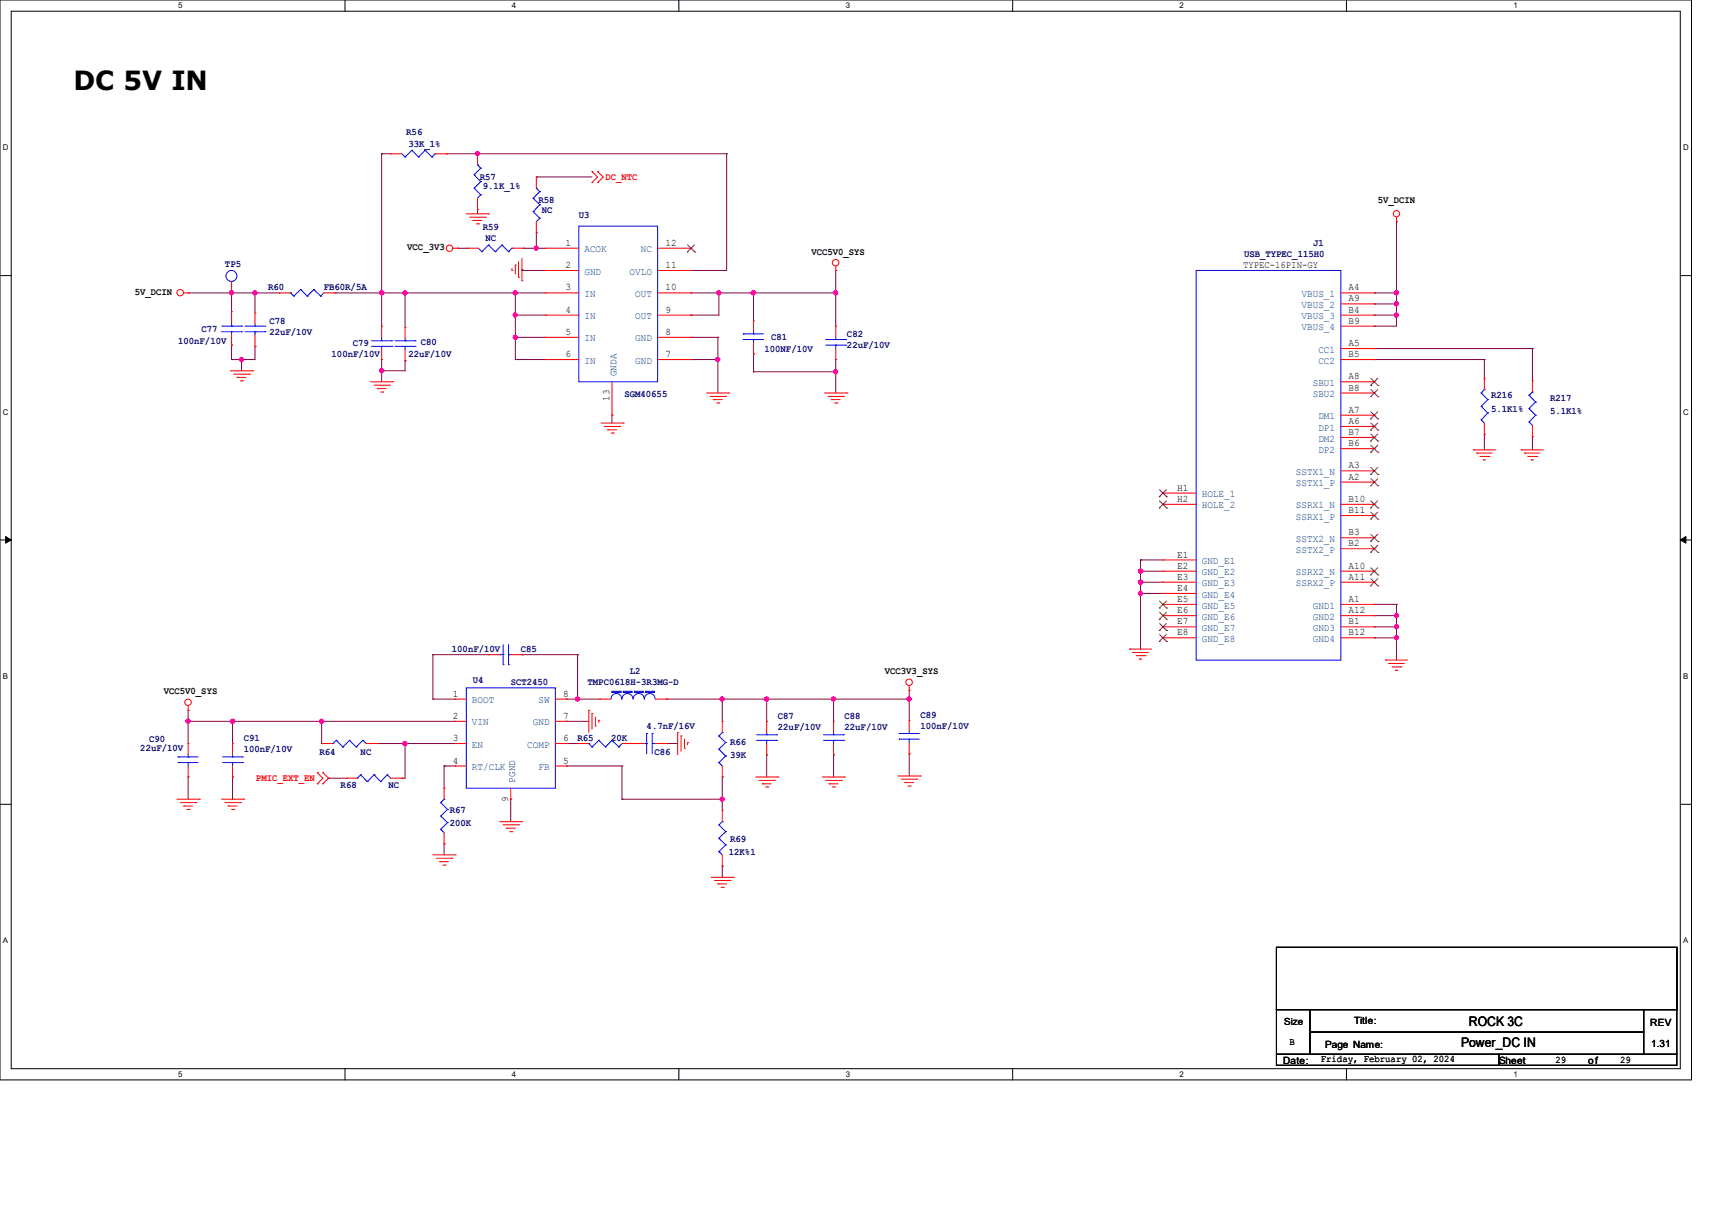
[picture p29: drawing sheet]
<svg xmlns="http://www.w3.org/2000/svg" width="297mm" height="210mm" viewBox="0 0 297 210" stroke-linecap="round" stroke-linejoin="round" font-family="sans-serif">
<defs><g id="words">
<text font-size="4.6" x="12.7" y="15.6">DC 5V IN</text>
<g font-size="2.3">
<text x="254.8" y="178">ROCK 3C</text>
<text x="253.5" y="181.6">Power_DC IN</text>
</g>
<g font-size="1.7" fill="#000080">
<text x="70.5" y="23.5">R56</text>
<text x="70.9" y="25.4">33K_1%</text>
<text x="83.2" y="31.2">R57</text>
<text x="83.8" y="32.8">9.1K_1%</text>
<text x="93.4" y="35.3">R58</text>
<text x="83.8" y="39.9">R59</text>
<text x="84.2" y="41.8">NC</text>
<text x="94" y="37">NC</text>
<text x="100.4" y="37.8">U3</text>
<text x="39" y="46.3">TP5</text>
<text x="215.8" y="44.5">USB_TYPEC_115H0</text>
<text x="227.8" y="42.6">J1</text>
<text x="46.5" y="50.3">R60</text>
<text x="56.2" y="50.3">FB60R/5A</text>
<text x="30.9" y="59.6">100nF/10V</text>
<text x="35" y="57.7">C77</text>
<text x="46.7" y="56.1">C78</text>
<text x="46.7" y="58">22uF/10V</text>
<text x="61.2" y="60">C79</text>
<text x="73" y="59.8">C80</text>
<text x="133.8" y="59">C81</text>
<text x="146.9" y="58.5">C82</text>
<text x="57.5" y="61.9">100nF/10V</text>
<text x="70.9" y="61.9">22uF/10V</text>
<text x="132.6" y="61.1">100NF/10V</text>
<text x="146.9" y="60.4">22uF/10V</text>
<text x="108.3" y="68.9">SGM40655</text>
<text x="258.7" y="69">R216</text>
<text x="258.7" y="71.4">5.1K1%</text>
<text x="268.9" y="69.5">R217</text>
<text x="268.9" y="71.8">5.1K1%</text>
<text x="78.4" y="113.1">100nF/10V</text>
<text x="90.3" y="113.1">C85</text>
<text x="82" y="118.5">U4</text>
<text x="88.6" y="118.9">SCT2450</text>
<text x="101.9" y="118.9">TMPC0618H-3R3MG-D</text>
<text x="109.3" y="116.9">L2</text>
<text x="135" y="124.7">C87</text>
<text x="146.5" y="124.7">C88</text>
<text x="159.7" y="124.5">C89</text>
<text x="24.3" y="130.3">22uF/10V</text>
<text x="25.9" y="128.7">C90</text>
<text x="42.3" y="128.5">C91</text>
<text x="42.3" y="130.4">100nF/10V</text>
<text x="55.4" y="130.8">R64</text>
<text x="62.6" y="130.8">NC</text>
<text x="100.2" y="128.5">R65</text>
<text x="106" y="128.5">20K</text>
<text x="112.2" y="126.4">4.7nF/16V</text>
<text x="113.5" y="130.8">C86</text>
<text x="126.7" y="129.3">R66</text>
<text x="126.7" y="131.4">39K</text>
<text x="135" y="126.6">22uF/10V</text>
<text x="146.5" y="126.6">22uF/10V</text>
<text x="159.7" y="126.4">100nF/10V</text>
<text x="59.1" y="136.6">R68</text>
<text x="67.4" y="136.6">NC</text>
<text x="78" y="141.1">R67</text>
<text x="78" y="143.2">200K</text>
<text x="126.5" y="148.2">12K%1</text>
<text x="126.7" y="146.1">R69</text>
</g>
<g font-size="1.7" fill="#f00">
<text x="105" y="31.2">DC_NTC</text>
<text x="44.4" y="135.5">PMIC_EXT_EN</text>
</g>
<g font-size="1.7">
<text x="239" y="35.3">5V_DCIN</text>
<text x="70.7" y="43.4">VCC_3V3</text>
<text x="98.1" y="42.6">1</text>
<text x="98.1" y="46.5">2</text>
<text x="115.4" y="46.5">11</text>
<text x="115.4" y="42.6">12</text>
<text x="140.8" y="44.2">VCC5V0_SYS</text>
<text x="215.6" y="46.4">TYPEC-16PIN-GY</text>
<text x="23.4" y="51.1">5V_DCIN</text>
<text x="98.1" y="50.4">3</text>
<text x="115.4" y="50.4">10</text>
<text x="234" y="50.4">A4</text>
<text x="234" y="52.3">A9</text>
<text x="98.1" y="54.2">4</text>
<text x="98.1" y="58.1">5</text>
<text x="115.4" y="54.2">9</text>
<text x="115.4" y="58.1">8</text>
<text x="234" y="56.1">B9</text>
<text x="234" y="54.2">B4</text>
<text x="98.1" y="61.9">6</text>
<text x="115.4" y="61.9">7</text>
<text x="234" y="60">A5</text>
<text x="234" y="65.8">A8</text>
<text x="234" y="61.9">B5</text>
<text x="105.7" y="69.5" transform="rotate(-90 105.7 69.5)">13</text>
<text x="234" y="71.6">A7</text>
<text x="234" y="67.7">B8</text>
<text x="234" y="73.5">A6</text>
<text x="234" y="75.4">B7</text>
<text x="234" y="77.4">B6</text>
<text x="234" y="83.2">A2</text>
<text x="234" y="81.2">A3</text>
<text x="204.2" y="85.1">H1</text>
<text x="204.2" y="87">H2</text>
<text x="234" y="89">B11</text>
<text x="234" y="87">B10</text>
<text x="234" y="92.8">B3</text>
<text x="234" y="94.7">B2</text>
<text x="204.2" y="96.7">E1</text>
<text x="204.2" y="98.6">E2</text>
<text x="204.2" y="100.5">E3</text>
<text x="234" y="98.6">A10</text>
<text x="234" y="100.5">A11</text>
<text x="204.2" y="102.5">E4</text>
<text x="204.2" y="104.4">E5</text>
<text x="204.2" y="106.3">E6</text>
<text x="234" y="104.4">A1</text>
<text x="234" y="106.3">A12</text>
<text x="204.2" y="108.3">E7</text>
<text x="204.2" y="110.2">E8</text>
<text x="234" y="110.2">B12</text>
<text x="234" y="108.3">B1</text>
<text x="153.5" y="116.9">VCC3V3_SYS</text>
<text x="28.4" y="120.4">VCC5V0_SYS</text>
<text x="78.6" y="120.8">1</text>
<text x="78.6" y="124.7">2</text>
<text x="97.7" y="124.7">7</text>
<text x="97.7" y="120.8">8</text>
<text x="78.6" y="128.5">3</text>
<text x="97.7" y="128.5">6</text>
<text x="78.6" y="132.4">4</text>
<text x="97.7" y="132.4">5</text>
<text x="88.2" y="139" transform="rotate(-90 88.2 139)">9</text>
<text x="222.8" y="177.8">Size</text>
<text x="234.9" y="177.5">Title:</text>
<text x="286.3" y="177.9">REV</text>
<text x="222.6" y="184.4">Date:</text>
<text x="223.7" y="181.3">B</text>
<text x="229.2" y="184.2">Friday, February 02, 2024</text>
<text x="229.9" y="181.7">Page Name:</text>
<text x="260.1" y="184.4">Sheet</text>
<text x="269.9" y="184.4">29</text>
<text x="275.5" y="184.4">of</text>
<text x="281.1" y="184.4">29</text>
<text x="286.5" y="181.5">1.31</text>
</g>
<g font-size="1.7" fill="#004080">
<text x="101.4" y="43.8">ACOK</text>
<text x="101.4" y="47.6">GND</text>
<text x="109.2" y="47.6">OVLO</text>
<text x="111.2" y="43.8">NC</text>
<text x="101.4" y="51.5">IN</text>
<text x="110.2" y="51.5">OUT</text>
<text x="225.8" y="51.5">VBUS_1</text>
<text x="225.8" y="53.4">VBUS_2</text>
<text x="101.4" y="55.4">IN</text>
<text x="101.4" y="59.2">IN</text>
<text x="110.2" y="55.4">OUT</text>
<text x="110.2" y="59.2">GND</text>
<text x="225.8" y="57.3">VBUS_4</text>
<text x="225.8" y="55.4">VBUS_3</text>
<text x="101.4" y="63.1">IN</text>
<text x="106.9" y="65.2" transform="rotate(-90 106.9 65.2)">GNDA</text>
<text x="110.2" y="63.1">GND</text>
<text x="228.7" y="61.2">CC1</text>
<text x="228.7" y="63.1">CC2</text>
<text x="227.7" y="66.9">SBU1</text>
<text x="227.7" y="68.9">SBU2</text>
<text x="228.7" y="74.7">DP1</text>
<text x="228.7" y="72.7">DM1</text>
<text x="228.7" y="76.6">DM2</text>
<text x="224.8" y="82.4">SSTX1_N</text>
<text x="228.7" y="78.5">DP2</text>
<text x="208.5" y="86.2">HOLE_1</text>
<text x="208.5" y="88.2">HOLE_2</text>
<text x="224.8" y="84.3">SSTX1_P</text>
<text x="224.8" y="88.2">SSRX1_N</text>
<text x="224.8" y="90.1">SSRX1_P</text>
<text x="224.8" y="94">SSTX2_N</text>
<text x="224.8" y="95.9">SSTX2_P</text>
<text x="208.5" y="97.8">GND_E1</text>
<text x="208.5" y="99.8">GND_E2</text>
<text x="208.5" y="101.7">GND_E3</text>
<text x="224.8" y="99.8">SSRX2_N</text>
<text x="224.8" y="101.7">SSRX2_P</text>
<text x="208.5" y="103.6">GND_E4</text>
<text x="208.5" y="105.5">GND_E5</text>
<text x="208.5" y="107.5">GND_E6</text>
<text x="227.7" y="105.5">GND1</text>
<text x="227.7" y="107.5">GND2</text>
<text x="208.5" y="109.4">GND_E7</text>
<text x="208.5" y="111.3">GND_E8</text>
<text x="227.7" y="111.3">GND4</text>
<text x="227.7" y="109.4">GND3</text>
<text x="81.9" y="122">BOOT</text>
<text x="81.9" y="125.8">VIN</text>
<text x="92.5" y="125.8">GND</text>
<text x="93.4" y="122">SW</text>
<text x="81.9" y="129.7">EN</text>
<text x="91.5" y="129.7">COMP</text>
<text x="81.9" y="133.6">RT/CLK</text>
<text x="89.4" y="135.7" transform="rotate(-90 89.4 135.7)">PGND</text>
<text x="93.4" y="133.6">FB</text>
</g>
<g font-size="1.4">
<text x="30.9" y="1.4">5</text>
<text x="88.8" y="1.4">4</text>
<text x="146.7" y="1.4">3</text>
<text x="204.6" y="1.4">2</text>
<text x="262.6" y="1.4">1</text>
<text x=".5" y="26.1">D</text>
<text x="292" y="26.1">D</text>
<text x=".5" y="71.9">C</text>
<text x="292" y="71.9">C</text>
<text x=".5" y="117.8">B</text>
<text x="292" y="117.8">B</text>
<text x=".5" y="163.6">A</text>
<text x="292" y="163.6">A</text>
<text x="30.9" y="186.8">5</text>
<text x="88.8" y="186.8">4</text>
<text x="146.7" y="186.8">3</text>
<text x="204.6" y="186.8">2</text>
<text x="262.6" y="186.8">1</text>
</g>
</g></defs>
<path d="M0 0h293.5v187.3h-293.5zM1.9 1.9h289.6v183.4h-289.6z" fill="none" stroke="#000" stroke-width=".17"/>
<g fill="#fff">
<path d="M30.9 .2h.8v1.5h-.8z"/>
<path d="M30.9 185.5h.8v1.6h-.8z"/>
</g>
<path d="M59.9 0v1.9M59.9 185.3v2" fill="none" stroke="#000" stroke-width=".17"/>
<g fill="#fff">
<path d="M88.8 .2h.8v1.5h-.8z"/>
<path d="M88.8 185.5h.8v1.6h-.8z"/>
</g>
<path d="M117.8 0v1.9M117.8 185.3v2" fill="none" stroke="#000" stroke-width=".17"/>
<g fill="#fff">
<path d="M146.7 .2h.8v1.5h-.8z"/>
<path d="M146.7 185.5h.8v1.6h-.8z"/>
</g>
<path d="M175.7 0v1.9M175.7 185.3v2" fill="none" stroke="#000" stroke-width=".17"/>
<g fill="#fff">
<path d="M204.6 .2h.8v1.5h-.8z"/>
<path d="M204.6 185.5h.8v1.6h-.8z"/>
</g>
<path d="M233.6 0v1.9M233.6 185.3v2" fill="none" stroke="#000" stroke-width=".17"/>
<g fill="#fff">
<path d="M262.6 .2h.7v1.5h-.7z"/>
<path d="M262.6 185.5h.7v1.6h-.7z"/>
<path d="M.5 24.8h1v1.6h-1z"/>
<path d="M292 24.8h1v1.6h-1z"/>
<path d="M.5 70.7h1v1.5h-1z"/>
<path d="M292 70.7h1v1.5h-1z"/>
</g>
<path d="M0 47.8h1.9M291.5 47.8h2" fill="none" stroke="#000" stroke-width=".17"/>
<g fill="#fff">
<path d="M.5 116.5h.9v1.6h-.9z"/>
<path d="M292 116.5h.9v1.6h-.9z"/>
</g>
<path d="M0 93.6h1.9M291.5 93.6h2" fill="none" stroke="#000" stroke-width=".17"/>
<path d="M1 93l.9 .6-.9 .6zM291.5 93.6l1-.6v1.2z" fill="#000" stroke="#000" stroke-width=".17"/>
<g fill="#fff">
<path d="M.5 162.4h.9v1.5h-.9z"/>
<path d="M292 162.4h.9v1.5h-.9z"/>
</g>
<path d="M0 139.5h1.9M291.5 139.5h2M221.4 164.3h69.5v10.8h-69.5zM221.4 175.1h5.8v7.7h-5.8zM227.2 175.1h58v3.9h-58zM227.2 179h58v3.8h-58zM285.2 175.1h5.7v7.7h-5.7zM221.4 182.8h38.7v1.9h-38.7zM260.1 182.8h30.8v1.9h-30.8z" fill="none" stroke="#000" stroke-width=".17"/>
<g fill="none" stroke="#800040" stroke-width=".17">
<path d="M66.2 26.7h.1M66.2 26.7v29.9M66.2 26.7h1.6M77.4 26.7h.1M77.4 26.7h48.7M82.8 26.7h.1M82.8 36.3h.1M82.8 36.3v.8M93 30.7h.1M93 30.7h9.7M126.1 26.7h.1M126.1 26.7v20.2h-6.2"/>
<path d="M242.3 38.4h.1M242.3 38.4v18.2h-3.9M32.6 50.8h.1M32.6 50.8h15.9M40.2 59.9h.1M40.2 50.8h.1M40.2 50.8v3.3M40.2 59.9v2.5M44.2 50.8h.1M44.2 50.8v3.5M58.1 50.8h.1M58.1 50.8h36.5"/>
<path d="M66.2 50.8h.1M70.3 50.8h.1M70.3 50.8v6M79.4 43.1h.1M79.4 43.1h1.7M89.4 50.8h.1M89.4 58.5h.1M89.4 54.7h.1M89.4 50.8v11.6M89.4 58.5h5.2M89.4 54.7h5.2M90.6 46.7h.1"/>
<path d="M90.6 46.9h.1M90.6 46.9h4M90.6 46.7v.2M90.8 43.1h.1M90.8 43.1h3.8M93 43.1h.1M93 40.3h.1M93 40.3v2.8M119.9 50.8h.1M119.9 46.9h.1M119.9 54.7h.1M119.9 58.5h.1"/>
<path d="M119.9 50.8h25.1M119.9 58.5h4.6M124.5 58.5h.1M124.5 58.5v9.7M124.7 50.8h.1M124.7 50.8v3.9h-4.8M130.7 50.8h.1M130.7 50.8v4.8M145 46.9h.1M145 50.8h.1M145 46.9v9.7M238.4 54.7h.1"/>
<path d="M238.4 50.8h.1M238.4 52.7h.1M238.4 56.6h.1M238.4 50.8h3.9M238.4 54.7h3.9M238.4 52.7h3.9M242.3 50.8h.1M242.3 54.7h.1M242.3 52.7h.1M40.2 62.4h.1M41.9 62.4h.1M41.9 62.4v1.9"/>
<path d="M44.2 60.1h.1M44.2 60.1v2.3h-4M66.2 62.4h.1M66.2 64.3h.1M66.2 62.4v3.8M70.3 62.6h.1M70.3 62.6v1.7h-4.1M89.4 62.4h.1M89.4 62.4h5.2M106.2 72h.1M106.2 72v1.4M119.9 62.4h.1"/>
<path d="M119.9 62.4h4.6M124.5 62.4h.1M130.7 61.4h.1M130.7 64.5h.1M130.7 61.4v3.1M130.7 64.5h14.3M145 62.4h.1M145 64.5h.1M145 62.4v5.8M238.4 60.5h.1M238.4 62.4h.1M238.4 62.4h19.1"/>
<path d="M238.4 60.5h27.5M257.5 75.3h.1M257.5 62.4h.1M257.5 62.4v3.3M257.5 75.3v2.7M265.9 75.7h.1M265.9 60.5h.1M265.9 60.5v5.5M265.9 75.7v2.3M197.9 97.1h.1M197.9 99.1h.1M197.9 97.1h3.9"/>
<path d="M197.9 97.1v15.5M197.9 99.1h3.9M75.1 113.5h.1M75.1 113.5v7.7M75.1 113.5h9.7M90.6 113.5h.1M90.6 113.5h9.6M100.2 113.5h.1M100.2 113.5v7.7M157.7 119.7h.1M157.7 119.7v5.2M197.9 102.9h.1"/>
<path d="M197.9 101h.1M197.9 102.9h3.9M197.9 101h3.9M238.4 110.6h.1M238.4 108.7h.1M238.4 106.8h.1M238.4 104.8h.1M238.4 110.6h3.9M238.4 108.7h3.9M238.4 106.8h3.9M238.4 104.8h3.9M242.3 104.8h.1"/>
<path d="M242.3 110.6h.1M242.3 108.7h.1M242.3 106.8h.1M242.3 104.8v9.7M32.6 125.1h.1M32.6 123.2h.1M32.6 134.7h.1M32.6 125.1h46.4M32.6 123.2v5.7M32.6 134.7v3.9M40.3 125.1h.1M40.3 134.7h.1"/>
<path d="M40.3 125.1v3.8M40.3 134.7v3.9M55.8 125.1h.1M55.8 125.1v3.8M57 135h.1M57 135h3.1M65.4 128.9h.1M65.4 128.9h13.6M69.7 135h.1M70.3 128.9h.1M70.3 128.9v6.1h-.6M75.1 121.2h.1"/>
<path d="M75.1 121.2h3.9M77 132.8h.1M77 132.8h2M77 132.8v3.9M88.6 138.6h.1M88.6 138.6v3.9M98.3 132.8h.1M98.3 125.1h.1M98.3 128.9h.1M98.3 121.2h.1M98.3 125.1h3.9M98.3 132.8h9.6"/>
<path d="M98.3 128.9h1.9M98.3 121.2h5.8M100.2 121.2h.1M107.9 132.8h.1M107.9 138.6h.1M107.9 132.8v5.8M107.9 138.6h17.4M115.7 128.9h.1M115.7 121.2h.1M115.7 128.9h1.9M115.7 121.2h42M125.3 121.2h.1"/>
<path d="M125.3 134.7h.1M125.3 138.6h.1M125.3 121.2v3.9M125.3 134.7v5.8M133 121.2h.1M133 130.9h.1M133 121.2v3.9M133 130.9v3.8M144.6 121.2h.1M144.6 130.9h.1M144.6 121.2v3.9M144.6 130.9v3.8"/>
<path d="M157.7 130.7h.1M157.7 121.2h.1M157.7 130.7v3.9M77 146.3h.1M77 146.3v2M125.3 150.2h.1M125.3 150.2v1.9"/>
</g>
<g fill="#f0f" stroke="#f0f" stroke-width=".17">
<circle cx="66.2" cy="64.3" r=".37"/>
<circle cx="145" cy="50.8" r=".36"/>
<circle cx="40.4" cy="125.1" r=".37"/>
<circle cx="32.6" cy="125.1" r=".36"/>
<circle cx="100.2" cy="121.2" r=".36"/>
<circle cx="125.3" cy="138.6" r=".36"/>
<circle cx="125.3" cy="121.2" r=".36"/>
<circle cx="133" cy="121.2" r=".36"/>
<circle cx="55.8" cy="125.1" r=".36"/>
<circle cx="89.4" cy="50.8" r=".36"/>
<circle cx="70.3" cy="50.8" r=".36"/>
<circle cx="89.4" cy="54.6" r=".36"/>
<circle cx="89.4" cy="58.5" r=".36"/>
<circle cx="130.7" cy="50.8" r=".37"/>
<circle cx="145" cy="64.5" r=".36"/>
<circle cx="124.7" cy="50.8" r=".36"/>
<circle cx="93" cy="43" r=".36"/>
<circle cx="82.8" cy="26.6" r=".36"/>
<circle cx="66.2" cy="50.8" r=".37"/>
<circle cx="124.5" cy="62.3" r=".37"/>
<circle cx="40.2" cy="50.8" r=".36"/>
<circle cx="41.9" cy="62.3" r=".36"/>
<circle cx="44.2" cy="50.8" r=".36"/>
<circle cx="242.3" cy="50.8" r=".36"/>
<circle cx="242.3" cy="110.6" r=".36"/>
<circle cx="242.3" cy="108.7" r=".36"/>
<circle cx="242.3" cy="106.7" r=".36"/>
<circle cx="197.9" cy="102.9" r=".37"/>
<circle cx="197.9" cy="100.9" r=".37"/>
<circle cx="197.9" cy="99" r=".37"/>
<circle cx="242.3" cy="54.6" r=".36"/>
<circle cx="242.3" cy="52.7" r=".36"/>
<circle cx="70.3" cy="128.9" r=".36"/>
<circle cx="157.7" cy="121.2" r=".36"/>
<circle cx="144.6" cy="121.2" r=".36"/>
</g>
<g fill="none" stroke="#f00" stroke-width=".17">
<path d="M67.8 26.7h.1M67.8 26.7h1.9M75.5 26.7h1.9M77.4 26.7h.1M80.9 37.1h3.9M81.5 37.7h2.7M82 38.2h.1M82 38.2h1.6M82.6 38.8h.4M82.8 36.3h.1M82.8 26.7h.1M82.8 26.7v1.9"/>
<path d="M82.8 34.4v1.9M83 38.8h.1M84.2 37.7h.1M84.8 37.1h.1M93 30.7h.1M93 30.7v1.9M93 38.4v1.9M102.7 31.7h.1M102.7 29.8h.1M102.7 29.8l1 .9-1 1M103.7 31.7h.1M103.7 29.8h.1"/>
<path d="M103.7 29.8l.9 .9-.9 1M242.3 38.4h.1M242.3 37.7v.7M31.9 50.8h.7M32.6 50.8h.1M40.2 59.9h.1M40.2 54.1h.1M40.2 50.8h.1M40.2 48.9v1.9M40.2 54.1v1.9M40.2 57.9v2M44.2 54.3h.1"/>
<path d="M44.2 54.3v1.9M44.2 58.1v2M48.5 50.8h.1M48.5 50.8h1.9M56.2 50.8h1.9M58.1 50.8h.1M66.2 56.6h.1M66.2 56.6v1.9M70.3 56.8h.1M70.3 56.8v1.9M78.6 43.1h.8M79.4 43.1h.1"/>
<path d="M81.1 43.1h.1M81.1 43.1h1.9M88.8 46.9h.1M88.8 46.5v.4M88.8 43.1h2M89.4 46h.1M89.4 46v1.5M90 48.1h.1M90 45.4v2.7M90.6 48.7h.1M90.6 44.8v3.9M90.8 43.1h.1"/>
<path d="M93 40.3h.1M94.6 43.1h.1M94.6 46.9h.1M94.6 50.8h.1M94.6 54.7h.1M94.6 58.5h.1M94.6 43.1h5.8M94.6 50.8h5.8M94.6 54.7h5.8M94.6 46.9h5.8M94.6 58.5h5.8M114.1 43.1h5.8"/>
<path d="M114.1 50.8h5.8M114.1 54.7h5.8M114.1 46.9h5.8M114.1 58.5h5.8M119.9 46.9h.1M119.9 43.1h.1M119.9 50.8h.1M119.9 54.7h.1M119.9 58.5h.1M130.7 55.6h.1M130.7 55.6v1.9M130.7 59.5v1.9"/>
<path d="M145 46.9h.1M145 56.6h.1M145 46.1v.8M145 56.6v1.9M232.6 50.8h5.8M232.6 52.7h5.8M232.6 56.6h5.8M232.6 54.7h5.8M238.4 50.8h.1M238.4 52.7h.1M238.4 56.6h.1M238.4 54.7h.1"/>
<path d="M40 64.3h3.9M40.6 64.9h2.7M41.1 65.4h.1M41.1 65.4h1.6M41.7 66h.4M42.1 66h.1M43.3 64.9h.1M43.9 64.3h.1M44.2 60.1h.1M64.3 66.2h3.9M64.9 66.8h2.7M65.4 67.4h.1"/>
<path d="M65.4 67.4h1.6M66 68h.4M66.2 62.4h.1M66.2 60.5v1.9M66.4 68h.1M67.6 66.8h.1M68.2 66.2h.1M70.3 62.6h.1M70.3 60.6v2M94.6 62.4h.1M94.6 62.4h5.8M104.3 73.4h3.8"/>
<path d="M104.8 74h2.7M105.4 74.5h.1M105.4 74.5h1.6M106 75.1h.4M106.2 72h.1M106.2 66.2v5.8M106.4 75.1h.1M107.5 74h.1M108.1 73.4h.1M114.1 62.4h5.8M119.9 62.4h.1M122.6 68.2h3.8"/>
<path d="M123.2 68.7h2.7M123.7 69.3h.1M123.7 69.3h1.6M124.3 69.9h.4M124.7 69.9h.1M125.9 68.7h.1M126.4 68.2h.1M130.7 61.4h.1M143 68.2h3.9M143.6 68.7h2.7M144.2 69.3h.1M144.2 69.3h1.6"/>
<path d="M144.8 69.9h.4M145 62.4h.1M145 60.5v1.9M145.2 69.9h.1M146.3 68.7h.1M146.9 68.2h.1M232.6 66.2h5.8M232.6 68.2h5.8M232.6 74h5.8M232.6 60.5h5.8M232.6 72h5.8M232.6 75.9h5.8"/>
<path d="M232.6 77.8h5.8M232.6 62.4h5.8M238.4 60.5h.1M238.4 74h.1M238.4 72h.1M238.4 66.2h.1M238.4 68.2h.1M238.4 75.9h.1M238.4 77.8h.1M238.4 62.4h.1M255.6 78h.1M255.6 78h3.9"/>
<path d="M256.2 78.6h.1M256.2 78.6h2.7M256.8 79.2h1.5M257.3 79.8h.1M257.3 79.8h.4M257.5 75.3h.1M257.5 65.7h.1M257.5 65.7v1.9M257.5 73.4v1.9M258.3 79.2h.1M263.9 78h.1M263.9 78h3.9"/>
<path d="M264.5 78.6h.1M264.5 78.6h2.7M265 79.2h1.6M265.6 79.8h.1M265.6 79.8h.4M265.9 75.7h.1M265.9 66h.1M265.9 66v2M265.9 73.7v2M266.6 79.2h.1M201.8 97.1h.1M201.8 99.1h.1"/>
<path d="M201.8 85.5h.1M201.8 87.5h.1M201.8 99.1h5.7M201.8 87.5h5.7M201.8 97.1h5.7M201.8 85.5h5.7M232.6 83.6h5.8M232.6 81.7h5.8M232.6 99.1h5.8M232.6 89.4h5.8M232.6 87.5h5.8M232.6 93.3h5.8"/>
<path d="M232.6 95.2h5.8M238.4 83.6h.1M238.4 81.7h.1M238.4 99.1h.1M238.4 89.4h.1M238.4 87.5h.1M238.4 93.3h.1M238.4 95.2h.1M84.8 113.5h.1M84.8 113.5h1.9M88.6 113.5h2M90.6 113.5h.1"/>
<path d="M157.7 119.7h.1M157.7 118.9v.8M196 112.6h.1M196 112.6h3.8M196.5 113.2h.1M196.5 113.2h2.7M197.1 113.7h1.6M197.7 114.3h.1M197.7 114.3h.4M198.7 113.7h.1M201.8 101h.1M201.8 102.9h.1"/>
<path d="M201.8 104.8h.1M201.8 106.8h.1M201.8 108.7h.1M201.8 110.6h.1M201.8 104.8h5.7M201.8 101h5.7M201.8 106.8h5.7M201.8 110.6h5.7M201.8 108.7h5.7M201.8 102.9h5.7M232.6 104.8h5.8M232.6 101h5.8"/>
<path d="M232.6 106.8h5.8M232.6 110.6h5.8M232.6 108.7h5.8M238.4 104.8h.1M238.4 101h.1M238.4 106.8h.1M238.4 110.6h.1M238.4 108.7h.1M240.4 114.5h.1M240.4 114.5h3.8M240.9 115.1h.1M240.9 115.1h2.7"/>
<path d="M241.5 115.7h1.5M242.1 116.2h.1M242.1 116.2h.4M243 115.7h.1M30.7 138.6h3.9M31.3 139.2h2.7M31.9 139.8h.1M31.9 139.8h1.5M32.6 123.2h.1M32.6 128.9h.1M32.6 134.7h.1M32.6 122.4v.8"/>
<path d="M32.6 128.9v2M32.6 132.8v1.9M34 139.2h.1M34.6 138.6h.1M38.4 138.6h3.9M39 139.2h2.7M39.6 139.8h.1M39.6 139.8h1.5M40.3 128.9h.1M40.3 134.7h.1M40.3 128.9v2M40.3 132.8v1.9"/>
<path d="M41.7 139.2h.1M42.3 138.6h.1M55 135.9h.1M55 134h.1M55 134l1 1-1 .9M55.8 128.9h.1M55.8 128.9h1.9M56 134h.1M56 135.9h.1M56 134l1 1-1 .9M60.1 135h.1M60.1 135h1.9"/>
<path d="M63.5 128.9h1.9M65.4 128.9h.1M67.8 135h1.9M69.7 135h.1M77 136.7h.1M77 136.7v1.9M79 121.2h.1M79 125.1h.1M79 128.9h.1M79 132.8h.1M79 128.9h1.9M79 121.2h1.9"/>
<path d="M79 125.1h1.9M79 132.8h1.9M88.6 138.6h.1M88.6 136.7v1.9M96.4 128.9h1.9M96.4 121.2h1.9M96.4 125.1h1.9M96.4 132.8h1.9M98.3 132.8h.1M98.3 128.9h.1M98.3 125.1h.1M98.3 121.2h.1"/>
<path d="M100.2 128.9h.1M100.2 128.9h2M102.2 123.2h.1M102.2 123.2v3.8M102.7 123.7h.1M102.7 123.7v2.7M103.3 125.9h.1M103.3 124.3v1.6M103.9 124.9h.1M103.9 124.9v.4M104.1 121.2h.1M104.1 121.2h1.9"/>
<path d="M107.9 128.9h3.9M109.9 128.9h.1M113.7 128.9h2M113.7 121.2h2M115.7 128.9h.1M115.7 121.2h.1M117.6 127h.1M117.6 127v3.9M118.2 127.6h.1M118.2 127.6v2.7M118.7 129.8h.1M118.7 128.2v1.6"/>
<path d="M119.3 128.8h.1M119.3 128.8v.4M125.3 134.7h.1M125.3 125.1h.1M125.3 125.1v1.9M125.3 132.8v1.9M131.1 134.7h3.9M131.7 135.3h2.7M132.2 135.9h.1M132.2 135.9h1.6M132.8 136.5h.4M133 125.1h.1"/>
<path d="M133 130.9h.1M133 125.1v1.9M133 128.9v2M133.2 136.5h.1M134.4 135.3h.1M135 134.7h.1M142.7 134.7h3.8M143.3 135.3h2.7M143.8 135.9h.1M143.8 135.9h1.6M144.4 136.5h.4M144.6 125.1h.1"/>
<path d="M144.6 130.9h.1M144.6 125.1v1.9M144.6 128.9v2M144.8 136.5h.1M146 135.3h.1M146.5 134.7h.1M155.8 134.6h3.9M156.4 135.1h2.7M157 135.7h.1M157 135.7h1.5M157.5 136.3h.4M157.7 124.9h.1"/>
<path d="M157.7 130.7h.1M157.7 124.9v1.9M157.7 128.8v1.9M157.9 136.3h.1M159.1 135.1h.1M159.7 134.6h.1M32.4 140.4h.5M32.9 140.4h.1M40.2 140.4h.4M40.6 140.4h.1M75.1 148.3h3.9M75.7 148.8h2.7"/>
<path d="M76.3 149.4h.1M76.3 149.4h1.5M76.8 150h.4M77 146.3h.1M77 144.4v1.9M77.2 150h.1M78.4 148.8h.1M79 148.3h.1M86.7 142.5h3.9M87.3 143h2.7M87.8 143.6h.1M87.8 143.6h1.6"/>
<path d="M88.4 144.2h.4M88.8 144.2h.1M90 143h.1M90.6 142.5h.1M123.4 152.1h3.8M124 152.7h2.7M124.5 153.3h.1M124.5 153.3h1.6M125.1 153.9h.4M125.3 150.2h.1M125.3 140.5h.1M125.3 140.5v2"/>
<path d="M125.3 148.3v1.9M125.5 153.9h.1M126.7 152.7h.1M127.2 152.1h.1"/>
<circle cx="242.3" cy="37.1" r=".55"/>
<circle cx="31.3" cy="50.8" r=".56"/>
<circle cx="78" cy="43.1" r=".55"/>
<circle cx="145" cy="45.6" r=".56"/>
<circle cx="157.7" cy="118.3" r=".56"/>
<circle cx="32.6" cy="121.8" r=".56"/>
</g>
<g fill="none" stroke="#00f" stroke-width=".17">
<path d="M69.7 26.7l.6 .5M70.3 27.2h.1M71.5 26.1h.1M71.5 26.1l-1.2 1.1M71.5 26.1l1.1 1.1M72.6 27.2h.1M73.7 26.1h.1M73.7 26.1l-1.1 1.1M73.7 26.1l1.2 1.1M74.9 27.2h.1M75.5 26.7h.1M75.5 26.7l-.6 .5"/>
<path d="M82.3 32.6h.1M82.3 30.3h.1M82.3 32.6l1.1 1.2M82.3 30.3l1.1 1.2M82.8 28.6h.1M82.8 28.6l.6 .6M83.4 33.8h.1M83.4 31.5h.1M83.4 29.2h.1M83.4 33.8l-.6 .6M83.4 31.5l-1.1 1.1M83.4 29.2l-1.1 1.1"/>
<path d="M92.5 36.7h.1M92.5 34.4h.1M92.5 36.7l1.1 1.1M92.5 34.4l1.1 1.1M93 32.6h.1M93 32.6l.6 .6M93.6 37.8h.1M93.6 35.5h.1M93.6 33.2h.1M93.6 37.8l-.6 .6M93.6 35.5l-1.1 1.2M93.6 33.2l-1.1 1.2"/>
<path d="M100.4 39.2h13.7v27h-13.7zM38.4 56.6h3.5M38.4 57.5h3.5M40.2 57.5h.1M40.2 56.6h.1M40.2 56v.6M40.2 57.5v.4M41.9 56.6h.1M41.9 57.5h.1M42.5 56.6h3.5M42.5 57.5h3.5M44.2 56.6h.1"/>
<path d="M44.2 57.5h.1M44.2 56.2v.4M44.2 57.5v.6M46 57.5h.1M46 56.6h.1M50.4 50.8h.1M50.4 50.8l.6 .6M51 51.4h.1M52.2 50.2h.1M52.2 50.2l1.1 1.2M52.2 50.2l-1.2 1.2M53.3 51.4h.1"/>
<path d="M54.4 50.2h.1M54.4 50.2l1.2 1.2M54.4 50.2l-1.1 1.2M55.6 51.4h.1M56.2 50.8l-.6 .6M64.5 59.1h3.5M66.2 59.1h.1M66.2 58.5v.6M68 59.1h.1M68.5 59.1h3.5M70.3 59.1h.1M70.3 58.7v.4"/>
<path d="M72 59.1h.1M83 43.1l.6 .5M83.6 43.6h.1M84.8 42.5h.1M84.8 42.5l-1.2 1.1M84.8 42.5l1.1 1.1M85.9 43.6h.1M87.1 42.5h.1M87.1 42.5l-1.2 1.1M87.1 42.5l1.1 1.1M88.2 43.6h.1M88.8 43.1h.1"/>
<path d="M88.8 43.1l-.6 .5M128.9 58.9h.1M128.9 57.9h.1M128.9 58.9h3.6M128.9 57.9h3.6M130.7 57.9h.1M130.7 58.9h.1M130.7 57.5v.4M130.7 58.9v.6M143.3 59.9h3.4M143.3 58.9h3.4M145 58.9h.1"/>
<path d="M145 59.9h.1M145 58.5v.4M145 59.9v.6M146.7 59.9h.1M146.7 58.9h.1M207.5 46.9h25.1v67.6h-25.1zM64.5 60.1h3.5M66.2 60.1h.1M66.2 60.1v.4M68 60.1h.1M68.5 60.1h3.5M70.3 60.1h.1"/>
<path d="M70.3 60.1v.5M72 60.1h.1M257 72.8h.1M257 70.5h.1M257 68.2h.1M257 72.8l.5 .6M257 70.5l1.1 1.1M257 68.2l1.1 1.1M257.5 67.6h.1M257.5 67.6l-.5 .6M258.1 71.6h.1M258.1 69.3h.1"/>
<path d="M258.1 71.6l-1.1 1.2M258.1 69.3l-1.1 1.2M265.3 73.2h.1M265.3 70.9h.1M265.3 68.5h.1M265.3 73.2l.6 .5M265.3 70.9l1.1 1.1M265.3 68.5l1.1 1.2M265.9 68h.1M265.9 68l-.6 .5M266.4 72h.1M266.4 69.7h.1"/>
<path d="M266.4 72l-1.1 1.2M266.4 69.7l-1.1 1.2M80.9 119.3h15.5v17.4h-15.5zM86.7 113.5h.6M87.3 115.3h.1M87.3 113.5h.1M87.3 111.8v3.5M88.2 113.5h.1M88.2 115.3h.1M88.2 113.5h.4M88.2 111.8v3.5M30.9 132.2h.1"/>
<path d="M30.9 131.3h.1M30.9 132.2h3.5M30.9 131.3h3.5M32.6 131.3h.1M32.6 132.2h.1M32.6 130.9v.4M32.6 132.2v.6M38.6 132.2h3.5M38.6 131.3h3.5M40.3 131.3h.1M40.3 132.2h.1M40.3 130.9v.4"/>
<path d="M40.3 132.2v.6M42.1 132.2h.1M42.1 131.3h.1M57.7 128.9h.1M58.3 128.4h.1M58.3 128.4l1.2 1.1M58.3 128.4l-.6 .5M59.5 129.5h.1M60.6 128.4h.1M60.6 128.4l1.2 1.1M60.6 128.4l-1.1 1.1M61.8 129.5h.1"/>
<path d="M62 135h.1M62.6 134.4h.1M62.6 134.4l1.1 1.2M62.6 134.4l-.6 .6M62.9 128.4h.1M62.9 128.4l.6 .5M62.9 128.4l-1.1 1.1M63.7 135.6h.1M64.9 134.4h.1M64.9 134.4l1.1 1.2M64.9 134.4l-1.2 1.2M66 135.6h.1"/>
<path d="M67.2 134.4h.1M67.2 134.4l.6 .6M67.2 134.4l-1.2 1.2M76.5 139.2h.1M76.5 139.2l1.1 1.2M77 138.6h.1M77 138.6l-.5 .6M102.2 128.9h.1M102.2 128.9l.5 .6M102.7 129.5h.1M103.9 128.4h.1M103.9 128.4l1.1 1.1"/>
<path d="M103.9 128.4l-1.2 1.1M105 129.5h.1M106 121.2a.93 .93 0 0 1 .9-.9 .93 .93 0 0 1 1 .9M106.2 128.4h.1M106.2 128.4l1.2 1.1M106.2 128.4l-1.2 1.1M107.4 129.5h.1M107.9 121.2a.95 .95 0 0 1 1-.9 .95 .95 0 0 1 .9 .9M107.9 128.9l-.5 .6M109.9 121.2a.95 .95 0 0 1 .9-.9 .95 .95 0 0 1 1 .9M111.8 121.2a.93 .93 0 0 1 .9-.9 .93 .93 0 0 1 1 .9M111.8 128.9h.4"/>
<path d="M112.2 128.9h.1M112.2 127.2h.1M112.2 127.2v3.5M113.2 127.2h.1M113.2 128.9h.1M113.2 128.9h.5M113.2 127.2v3.5M124.7 132.2h.1M124.7 129.9h.1M124.7 127.6h.1M124.7 132.2l.6 .6M124.7 129.9l1.2 1.2"/>
<path d="M124.7 127.6l1.2 1.2M125.3 127h.1M125.3 127l-.6 .6M125.9 131.1h.1M125.9 128.8h.1M125.9 131.1l-1.2 1.1M125.9 128.8l-1.2 1.1M131.3 128.4h3.4M131.3 127.4h3.4M133 127.4h.1M133 128.4h.1M133 127v.4"/>
<path d="M133 128.4v.5M134.7 128.4h.1M134.7 127.4h.1M142.9 128.4h3.4M142.9 127.4h3.4M144.6 127.4h.1M144.6 128.4h.1M144.6 127v.4M144.6 128.4v.5M146.3 128.4h.1M146.3 127.4h.1M156 128.2h.1"/>
<path d="M156 127.2h.1M156 128.2h3.5M156 127.2h3.5M157.7 127.2h.1M157.7 128.2h.1M157.7 126.8v.4M157.7 128.2v.6M76.5 143.8h.1M76.5 141.5h.1M76.5 143.8l.5 .6M76.5 141.5l1.1 1.2M77.6 142.7h.1"/>
<path d="M77.6 140.4h.1M77.6 142.7l-1.1 1.1M77.6 140.4l-1.1 1.1M124.7 147.7h.1M124.7 145.4h.1M124.7 143h.1M124.7 147.7l.6 .6M124.7 145.4l1.2 1.1M124.7 143l1.2 1.2M125.3 142.5h.1M125.3 142.5l-.6 .5M125.9 146.5h.1"/>
<path d="M125.9 144.2h.1M125.9 146.5l-1.2 1.2M125.9 144.2l-1.2 1.2"/>
<circle cx="40.2" cy="47.9" r=".95"/>
</g>
<g fill="#00f" stroke="#00f" stroke-width=".17">
<path d="M106.2 119.9h1.5v.2h-1.5z" fill-rule="evenodd"/>
<path d="M108.1 119.9h1.5v.2h-1.5z" fill-rule="evenodd"/>
<path d="M110.1 119.9h1.5v.2h-1.5z" fill-rule="evenodd"/>
<path d="M112 119.9h1.5v.2h-1.5z" fill-rule="evenodd"/>
</g>
<g fill="none" stroke="#804000" stroke-width=".17">
<path d="M119.3 43.7h.1M119.3 42.5l1.2 1.2M120.5 42.5l-1.2 1.2M120.5 43.7h.1M237.8 74.6h.1M237.8 72.6h.1M237.8 66.8h.1M237.8 68.8h.1M237.8 76.5h.1M237.8 78.4h.1M237.8 73.4l1.3 1.2M237.8 71.4l1.3 1.2"/>
<path d="M237.8 65.6l1.3 1.2M237.8 67.6l1.3 1.2M237.8 75.3l1.3 1.2M237.8 77.2l1.3 1.2M239 73.4l-1.2 1.2M239 71.4l-1.2 1.2M239 65.6l-1.2 1.2M239 67.6l-1.2 1.2M239 75.3l-1.2 1.2M239 77.2l-1.2 1.2M239.1 74.6h.1M239.1 72.6h.1"/>
<path d="M239.1 66.8h.1M239.1 68.8h.1M239.1 76.5h.1M239.1 78.4h.1M201.1 86.1h.1M201.1 88.1h.1M201.2 84.9l1.2 1.2M201.2 86.9l1.2 1.2M202.4 84.9l-1.3 1.2M202.4 86.9l-1.3 1.2M202.4 86.1h.1M202.4 88.1h.1"/>
<path d="M237.8 84.2h.1M237.8 82.3h.1M237.8 99.7h.1M237.8 90h.1M237.8 88.1h.1M237.8 93.9h.1M237.8 95.8h.1M237.8 83l1.3 1.2M237.8 81.1l1.3 1.2M237.8 98.5l1.3 1.2M237.8 88.8l1.3 1.2M237.8 86.9l1.3 1.2"/>
<path d="M237.8 92.7l1.3 1.2M237.8 94.6l1.3 1.2M239 83l-1.2 1.2M239 81.1l-1.2 1.2M239 98.5l-1.2 1.2M239 88.8l-1.2 1.2M239 86.9l-1.2 1.2M239 92.7l-1.2 1.2M239 94.6l-1.2 1.2M239.1 84.2h.1M239.1 82.3h.1M239.1 99.7h.1"/>
<path d="M239.1 90h.1M239.1 88.1h.1M239.1 93.9h.1M239.1 95.8h.1M201.1 105.5h.1M201.1 107.4h.1M201.1 109.3h.1M201.1 111.3h.1M201.2 104.2l1.2 1.3M201.2 106.2l1.2 1.2M201.2 108.1l1.2 1.2M201.2 110l1.2 1.3"/>
<path d="M202.4 110l-1.3 1.3M202.4 108.1l-1.3 1.2M202.4 104.2l-1.3 1.3M202.4 106.2l-1.3 1.2M202.4 105.5h.1M202.4 107.4h.1M202.4 109.3h.1M202.4 111.3h.1M237.8 101.6h.1M237.8 100.4l1.3 1.2M239 100.4l-1.2 1.2M239.1 101.6h.1"/>
</g>
<use href="#words"/>
</svg>
